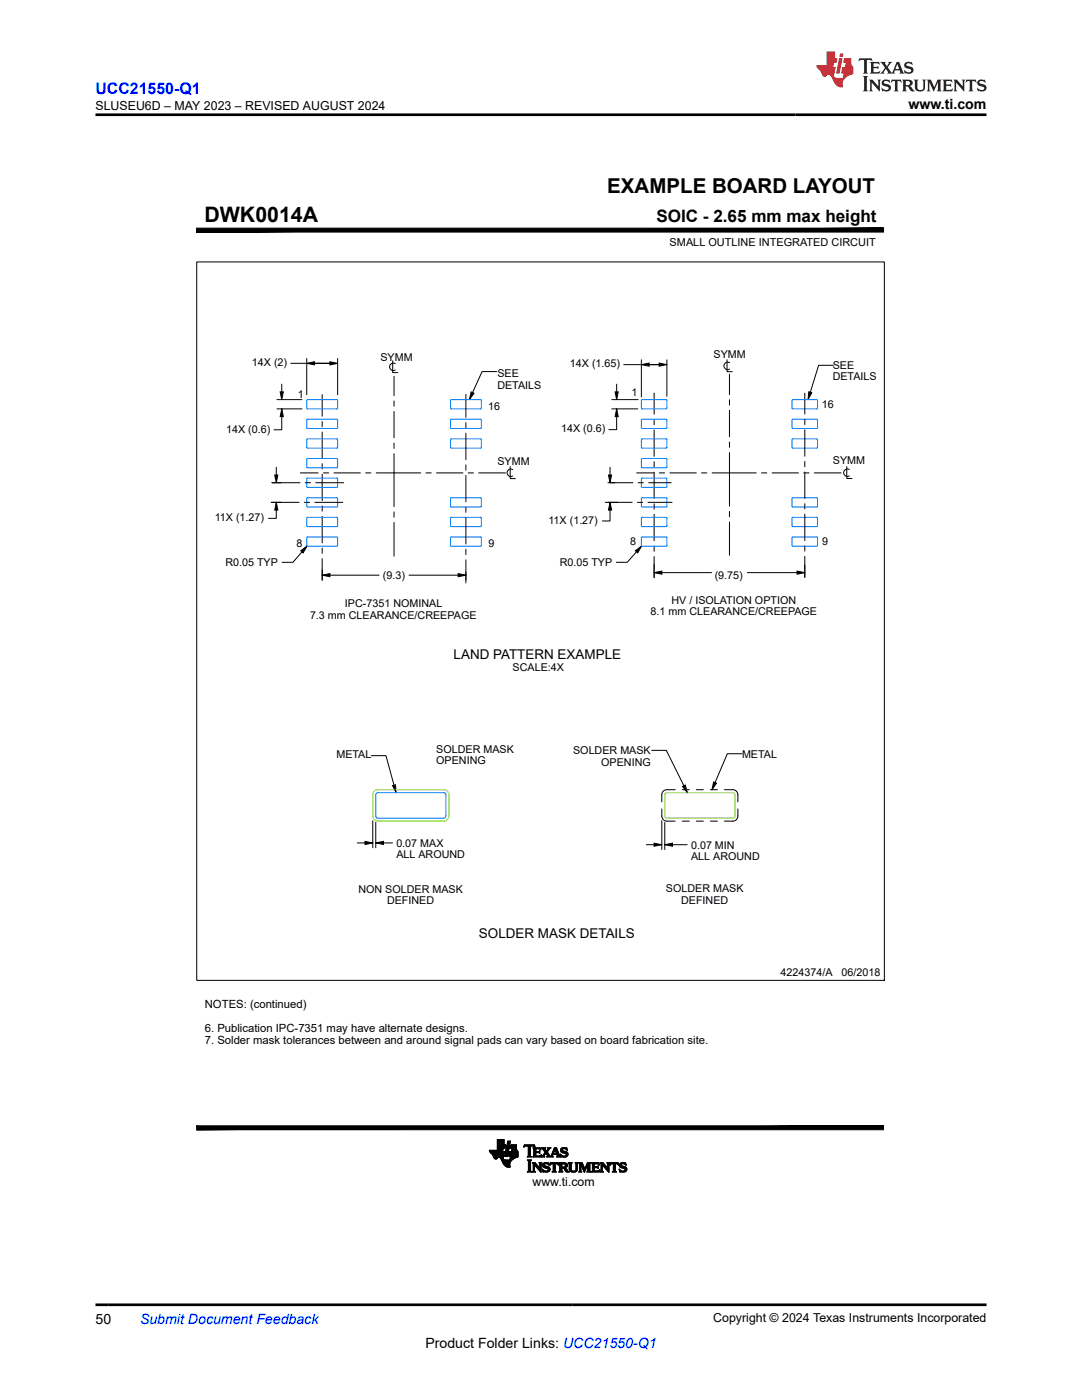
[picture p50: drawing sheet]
<svg xmlns="http://www.w3.org/2000/svg" width="216mm" height="279mm" viewBox="0 0 216 279" stroke-linecap="round" stroke-linejoin="round" font-family="sans-serif">
<defs><g id="words">
<text font-size="4.3" x="40.8" y="44.4">DWK0014A</text>
<text font-size="4.1" x="121.2" y="38.5">EXAMPLE BOARD LAYOUT</text>
<text font-size="3.4" x="131" y="44.4">SOIC - 2.65 mm max height</text>
<text font-size="3.2" fill="#00f" x="19" y="18.7">UCC21550-Q1</text>
<g font-size="2.8">
<text x="181.3" y="21.8">www.ti.com</text>
<text x="19" y="264.2">50</text>
<text x="84.9" y="269">Product Folder Links: UCC21550-Q1</text>
</g>
<text font-size="2.8" fill="#00f" x="27.9" y="264.2">Submit Document Feedback</text>
<g font-size="2.7">
<text x="90.5" y="131.4">LAND PATTERN EXAMPLE</text>
<text x="95.6" y="187.2">SOLDER MASK DETAILS</text>
</g>
<g font-size="2.5">
<text x="19.1" y="21.9">SLUSEU6D – MAY 2023 – REVISED AUGUST 2024</text>
<text x="106.3" y="236.6">www.ti.com</text>
<text x="142.3" y="263.9">Copyright © 2024 Texas Instruments Incorporated</text>
</g>
<g font-size="2.3">
<text x="40.9" y="201.1">NOTES: (continued)</text>
<text x="40.9" y="206">6. Publication IPC-7351 may have alternate designs.</text>
<text x="40.9" y="208.4">7. Solder mask tolerances between and around signal pads can vary based on board fabrication site.</text>
</g>
<text font-size="2.2" x="133.6" y="49">SMALL OUTLINE INTEGRATED CIRCUIT</text>
<g font-size="2.1">
<text x="142.4" y="71.4">SYMM</text>
<text x="50.3" y="73.1">14X (2)</text>
<text x="75.9" y="72.1">SYMM</text>
<text x="99.2" y="75.3">SEE</text>
<text x="99.2" y="77.6">DETAILS</text>
<text x="113.7" y="73.3">14X (1.65)</text>
<text x="166.2" y="73.6">SEE</text>
<text x="166.2" y="75.9">DETAILS</text>
<text x="59.4" y="79.4">1</text>
<text x="97.4" y="81.9">16</text>
<text x="126" y="79">1</text>
<text x="164" y="81.5">16</text>
<text x="45.1" y="86.3">14X (0.6)</text>
<text x="112" y="86.3">14X (0.6)</text>
<text x="99.2" y="92.8">SYMM</text>
<text x="166.2" y="92.6">SYMM</text>
<text x="42.8" y="104">11X (1.27)</text>
<text x="109.4" y="104.5">11X (1.27)</text>
<text x="45" y="113">R0.05 TYP</text>
<text x="59.2" y="109.2">8</text>
<text x="97.5" y="109.1">9</text>
<text x="111.7" y="113">R0.05 TYP</text>
<text x="125.7" y="108.8">8</text>
<text x="164.1" y="108.7">9</text>
<text x="76.4" y="115.6">(9.3)</text>
<text x="142.6" y="115.5">(9.75)</text>
<text x="61.9" y="123.4">7.3 mm CLEARANCE/CREEPAGE</text>
<text x="68.8" y="121.1">IPC-7351 NOMINAL</text>
<text x="129.8" y="122.8">8.1 mm CLEARANCE/CREEPAGE</text>
<text x="134" y="120.5">HV / ISOLATION OPTION</text>
<text x="102.3" y="133.8">SCALE:4X</text>
<text x="67.1" y="151.3">METAL</text>
<text x="87" y="152.5">OPENING</text>
<text x="87" y="150.2">SOLDER MASK</text>
<text x="114.4" y="150.5">SOLDER MASK</text>
<text x="120" y="152.8">OPENING</text>
<text x="148.1" y="151.2">METAL</text>
<text x="79.1" y="171.3">ALL AROUND</text>
<text x="79.1" y="169">0.07 MAX</text>
<text x="137.9" y="169.4">0.07 MIN</text>
<text x="137.9" y="171.7">ALL AROUND</text>
<text x="71.5" y="178.2">NON SOLDER MASK</text>
<text x="132.9" y="178.1">SOLDER MASK</text>
<text x="77.2" y="180.5">DEFINED</text>
<text x="135.9" y="180.4">DEFINED</text>
<text x="155.7" y="194.9">4224374/A</text>
<text x="167.9" y="194.9">06/2018</text>
</g>
</g></defs>
<g fill="none" stroke="#000" stroke-width=".2">
<path d="M39.2 45.5h137.1l-137.1 .8zM39.2 46.3l137.1-.8v.8zM39.3 52.3h137.2v143.4h-137.2zM139.6 45.9h36.7v.2M176.3 45.7v.2h-137.1M55.3 79.8h4.9M55.9 78.2h.6l-.3 1.6zM56.2 76.7v1.5M61.2 72.5l1.5-.3v.6l-1.5-.3h-3.2M61.2 71.5v7.3M62.7 72.5h3.1h-3.1M64.3 78.8v4.3"/>
<path d="M65.8 72.2l1.6 .3-1.6 .3zM67.4 71.5v7.3M78.4 72v2.4h1M78.6 75.1v3.9M78.9 72.6a.76 .76 0 0 0-1.2 .6 .76 .76 0 0 0 1.2 .7M93 78.7v4.6M93.7 79.8l.3-1.6 .6 .3-.9 1.3M99.1 74.2h-2.9l-1.9 4.1M122.1 79.8h5.2M122.7 78.2h.7l-.4 1.6zM123 76.7v1.5M124.5 72.8h3.5"/>
<path d="M128 72.8l1.5-.3v.6zM128 71.8v7.4M129.5 72.8h2h-2M130.5 78.4v4.3M131.5 72.5l1.6 .3-1.6 .3zM133.1 71.8v7.3M145.1 71.8v2.4h1M145.6 74.7v4M145.6 79.8v1M145.6 72.4a.76 .76 0 0 0-1.2 .6 .76 .76 0 0 0 1.2 .7M160.6 78.5v4.1M161.4 78.2l.6 .2-.8 1.4z"/>
<path d="M166.3 72.9h-3l-1.6 5.4M54.3 96.3h5.5M54.8 94.8h.6l-.3 1.5zM55.1 93.3v1.5M55.3 81.6h4.9M56.2 81.6v4.2h-1.5M56.2 81.6l.3 1.5h-.6zM59.9 94.4h3.6M60.9 96.3h1.1M63 96.3h5.6M64.3 84.1v1.1M64.3 86.2v5.3"/>
<path d="M64.3 92.5v1.1M64.3 94.7v5.2M64.5 94.4h1.1M66.6 94.4h5.3M73 94.4h1M75.1 94.4h8.8M78.6 80v1.1M78.6 82.1v5.3M78.6 88.4v1.1M78.6 90.5v10.6M85 94.4h1.1M87.1 94.4h5.3"/>
<path d="M93 84.4v1M93 86.5v5.2M93 92.8v1M93 94.9v5.2M93.4 94.4h1.1M95.5 94.4h5.4M101.8 93.1v2.4h1M102.3 93.7a.76 .76 0 0 0-1.1 .7 .76 .76 0 0 0 1.1 .6M121.3 96.3h5M121.4 94.8h.6l-.3 1.5zM121.7 93.3v1.5M122.1 81.6h5.2"/>
<path d="M123 81.6v4.1h-1.5M123 81.6l.4 1.5h-.7zM127.1 94.4h3.4M127.3 96.3h1.1M129.4 96.3h4.5M130.5 83.7v1.1M130.5 85.8v5.3M130.5 92.1v1.1M130.5 94.2v5.3M131.6 94.4h1M133.7 94.4h5.2M140 94.4h1"/>
<path d="M142.1 94.4h8.8M145.6 81.9v5.3M145.6 88.2v1.1M145.6 90.3v10.7M152 94.4h1M154.1 94.4h5.2M160.4 94.4h1M160.6 83.7v1M160.6 85.8v5.2M160.6 92.1v1M160.6 94.2v5.3M162.5 94.4h5.3"/>
<path d="M169 93.1v2.4h1M169.5 93.7a.76 .76 0 0 0-1.2 .6 .76 .76 0 0 0 1.2 .7M54.1 100.3h5.6M55.1 100.3v3.2h-1.5M55.1 100.3l.3 1.5h-.6zM60 109.9l1.3-.9-.8 1.3zM60.7 100.3h1.1M61.3 109l-2.9 3.2h-2.1M62.8 100.3h5.6M64.3 114.8l1.5-.3v.6zM64.3 101v1M64.3 103.1v5.2"/>
<path d="M64.3 109.4v1M64.3 111.5v4.3M64.3 114.8h11.3M78.6 102.2v1M78.6 104.3v6.7M81.6 114.8h11.4M91.4 114.5l1.6 .3-1.6 .3zM93 101.2v1.1M93 103.3v5.3M93 109.6v1.1M93 111.7v4.6M120.8 100.3h5.3"/>
<path d="M121.7 100.3v3.7h-1.5M121.7 100.3l.3 1.5h-.6zM126.8 109.9l1.2-.9-.8 1.3zM127.2 100.3h1M128 109l-2.8 3.2h-2.2M129.3 100.3h4.8M130.5 114.3l1.6-.3v.6zM130.5 100.6v1M130.5 102.7v5.2M130.5 109v1M130.5 111.1v4.2M130.5 114.3h11.5"/>
<path d="M145.6 102.1v1M145.6 104.2v6.6M149.1 114.3h11.5M159 114l1.6 .3-1.6 .3zM160.6 100.5v1.1M160.6 102.6v5.3M160.6 108.9v1.1M160.6 111v4.2M74.1 150.8h2.9l1.6 5.9M78.3 156.8l.6-.2 .1 1.6zM130 149.7h3l3.5 7.1M134.7 157.6h-1.6a1.03 1.03 0 0 0-1 1v1.4"/>
<path d="M136.1 157.6h1.4M136.2 156.9l.5-.2 .4 1.5zM138.9 157.6h1.4M141.7 157.6h1.5M142.4 156.1l.6 .2-.9 1.3zM144.6 157.6h1.6a1.02 1.02 0 0 1 1 1v1.4M148.1 150.4h-3l-2.4 5.8M71.3 168.2h3.1M72.8 167.9l1.6 .3-1.6 .3zM74.4 163.8v5.4M75 168.2l1.5-.3v.6zM75 164.1v5.1"/>
<path d="M75 168.2h3.3M129 168.6h3.1M130.5 168.3l1.6 .3-1.6 .3zM132.1 161.4v1.5a1.02 1.02 0 0 0 1 1h1.6M132.1 163.8v5.7M132.6 168.6l1.6-.3v.6zM132.6 164.1v5.4M132.6 168.6h4.5M136.1 163.9h1.4M138.9 163.9h1.4M141.8 163.9h1.4M147.2 161.4v1.5a1.02 1.02 0 0 1-1 1h-1.6"/>
<path d="M39.2 224.7h137.1l-137.1 .8zM39.2 225.5l137.1-.8v.8zM97.7 229.6h2.6M97.7 229.7h2.6M97.7 229.8h2.6M97.7 229.8h3M97.8 229.9h2.8M97.8 230h2.8M97.9 230h2.7M97.9 230.1h2.7M98 230.2h2.6M98.1 230.3h2.5"/>
<path d="M98.2 230.3h2.4M98.2 230.4h2.3M98.3 230.5h2.2M98.4 230.6h2.1M98.4 230.7h2.1M98.4 230.8h2.1M98.5 230.8h2M98.5 230.9h1.9M98.5 230.9l1.9 .1v.3l.3 .2h1.5M98.5 231h.9M98.6 231.1h.7M98.7 231.2h.5"/>
<path d="M98.7 231.3h.5M98.8 231.3h.3M99.2 229.2h1.6l.1-.7h-.3v-1.1h-1.4v2.2h-1.5l1 1.6 .3 .1 .4-.3h.3l.6 .9a1.17 1.17 0 0 0 1.5 1v-.8l.5-.7M99.2 229.5h1.1M99.2 229.4h1.2M99.2 229.3h1.2M99.2 229.2h1.2M99.2 229.1h1.6M99.2 229h1.6M99.2 228.9h1.6M99.2 228.8h1.7M99.2 228.7h1.7"/>
<path d="M99.2 228.6h1.7M99.2 228.5h1.7M99.2 228.4h1.4M99.2 228.3h1.4M99.2 228.2h1.4M99.2 228.1h1.4M99.2 228h1.4M99.2 227.9h1.4M99.2 227.8h1.4M99.2 227.7h1.4M99.2 227.6h1.4M99.2 227.5h1.4"/>
<path d="M99.8 231.1h.6M99.9 231.2h.5M99.9 231.3h.5M100 231.3h.4M100 231.4h.5M100 231.4h.6M100.1 231.5h.8M100.1 231.6h2M100.1 231.6h1.9M100.1 231.7h1.9M100.2 231.7h1.7M100.2 231.8h1.7"/>
<path d="M100.2 231.9h1.7M100.3 231.9h1.5M100.3 232h1.5M100.4 232.1h1.3M100.4 232.2h1.3M100.4 229.2l-.1 .6h.4l-.2 1M100.5 232.3h1.2M100.5 230.8l-.1 .2h-.7M100.5 232.4h1.2M100.6 232.5h1.1M100.7 232.6h1M100.7 230.8h.6"/>
<path d="M100.7 230.7h.6M100.7 230.6h.6M100.8 230.6h.5M100.8 232.7h.9M100.8 230.5h.5M100.8 230.4h.5M100.8 230.3h.5M100.8 230.3h.6M100.8 230.2h.6M100.8 232.7h1M100.8 230.1h.6M100.9 230h.5"/>
<path d="M100.9 229.9h.5M100.9 229.8h.5M100.9 232.8h.9M100.9 229.7h.6M100.9 229.6h.6M101 229.5h.5M101 229.4h.5M101 229.3h.5M101 232.8h.8M101 229.2h.6M101 229.1h.6M101.1 229h.5"/>
<path d="M101.1 228.9h.5M101.1 228.8h.5M101.1 228.7h.6M101.1 228.6h.6M101.1 232.9h.7M101.2 228.6h.5M101.2 228.5h.5M101.2 228.2h.6M101.2 228.1h.6M101.2 230.8h-.5l.5-2.3h.5l-.5 2.3M101.3 228h.5M101.3 227.9h.5"/>
<path d="M101.3 227.8h.5M101.3 227.7h.6l-.1 .5h-.6zM101.5 233h.1M101.5 230.7h1.9M101.5 230.6h1.9M101.5 230.8h1.9M101.5 230.5h1.9M101.5 230.5v.3h.4M101.6 230.4h1.8M101.6 230.3h1.8M101.6 230.2h1.8M101.6 230.1h1.8"/>
<path d="M101.6 230h1.8M101.7 229.9h1.7M101.7 229.8h1.7M101.7 231.4h.5M101.8 231.4h.5M101.8 231.3h.6M101.8 231.3h.7M101.8 231.2h.8M101.8 231.1h.9M101.8 229.1h1.3M101.8 231.1h1.1M101.8 229h1.3"/>
<path d="M101.8 231h1.2M101.8 230.9h1.4M101.8 228.9h1.3M101.9 230.9h1.5M101.9 228.9h1.2M101.9 230.8h1.5M101.9 230.8l-.2 .7M101.9 228.8h1.2M101.9 228.7h1.2M101.9 228.6h1.2M101.9 228.5h1.2M101.9 228.5h1.2v.7h-1.3z"/>
<path d="M102.1 229.8h1.3M102.1 229.7h1.2M102.1 229.7h1.1M102.1 229.6h1.1M102.1 229.5h1M102.2 229.4h.9M102.2 229.3h.9M102.2 229.2h.9M102.2 229.2l-.1 .6h-.4l-.2 .7M103 229.2l.4 .6v1.1l-1.1 .5M104.5 228.9h.1M104.5 228.8h.2"/>
<path d="M104.6 228.7h2.1M104.6 228.6h2.1M104.6 228.5h2M105.2 231.5h.9M105.2 230.9h.8M105.2 231.5l.2 .2v1.9M105.2 233.8h.9M105.2 233.9h.9M105.3 231.5h.7M105.4 230.8h.5M105.4 233.8h.5M105.4 228.8h.5"/>
<path d="M105.4 231.6h.5M105.4 230.7h.5M105.4 228.9l-.1-.2h-.4l-.4 .2 .1-.4h2l.1 .4M105.4 230.6l-.2 .3M105.4 230.6h.5M105.4 230.5h.5M105.4 230.4h.5M105.4 230.3h.5M105.4 230.2h.5M105.4 230.1h.5M105.4 230h.5M105.4 229.9h.5"/>
<path d="M105.4 229.8h.5M105.4 229.7h.5M105.4 229.6h.5M105.4 229.5h.5M105.4 229.4h.5M105.4 229.3h.5M105.4 229.2h.5M105.4 229.1h.5M105.4 229h.5M105.4 228.9h.5M105.4 228.9v1.7M105.4 233.7h.5"/>
<path d="M105.4 231.7h.5M105.4 233.6l-.2 .3M105.4 233.6h.5M105.4 233.5h.5M105.4 233.4h.5M105.4 233.3h.5M105.4 233.2h.5M105.4 233.1h.5M105.4 233h.5M105.4 232.9h.5M105.4 232.8h.5M105.4 232.7h.5"/>
<path d="M105.4 232.6h.5M105.4 232.5h.5M105.4 232.4h.5M105.4 232.3h.5M105.4 232.2h.5M105.4 232.1h.5M105.4 232h.5M105.4 231.9h.5M105.4 231.8h.5M105.9 230.6l.1 .3M105.9 228.9v-.2h.5l.3 .2M105.9 228.9v1.7"/>
<path d="M105.9 233.6l.2 .2M106.1 231.5l-.2 .2v1.9M106.2 233.8h.6M106.2 233.9h.6M106.3 232.1h.6M106.3 230.9h1.6M106.4 233.8h.3M106.4 232.2h.5M106.4 233.7h.3M106.4 229.1h1.4M106.4 233.6h.3M106.4 232.3h.6"/>
<path d="M106.4 233.6l-.2 .2M106.4 233.5h.3M106.4 233.4h.3M106.4 233.3h.3M106.4 233.2h.3M106.4 233.1h.3M106.4 233h.3M106.4 232.9h.3M106.4 232.8h.3M106.4 232.7h.3M106.4 232.6h.3M106.4 232.5h.8"/>
<path d="M106.4 232.4h.7M106.5 230.8h1.4M106.5 229.2h1.4M106.5 230.7h.5M106.5 229.4l-.2-.4h1.5l.1 .5-.5-.2-.5 .1M106.5 230.6l-.2 .3M106.5 229.8h1l.2-.1v.5l-.2-.1-.6-.1 .1 .7h.7l.3-.2-.1 .4h-1.6M106.5 230.6h.4M106.5 230.5h.4M106.5 230.4h.4M106.5 230.3h.4M106.5 230.2h.4"/>
<path d="M106.5 230.1h.4M106.5 230h1.2M106.5 229.9h1.2M106.5 229.7h.4M106.5 229.6h.4M106.5 229.5h.4M106.5 229.4h.4M106.5 229.3h.4M106.5 229.4v1.2M106.5 228.8h.2M106.7 233.6l.1 .2M106.7 228.9h.1"/>
<path d="M106.7 232.6h.5M106.8 232l.9 1.1v-.8M106.8 232.1l-.6-.1 .2 .3v1.3M106.8 232.7h.5M106.9 232.8h.5M106.9 229.4v.4M106.9 232.8h.6M107 232.9h.5M107.1 233h.5M107.2 233.1h.8M107.2 233.2h.8M107.3 233.3h.7"/>
<path d="M107.4 233.4h.6M107.5 233.4h.5M107.5 229.8h.2M107.5 233.5h.5M107.6 232.1h.5M107.6 230.1h.1M107.6 230.7h.4M107.6 229.7h.1M107.6 233.6h.4M107.6 230.2h.1M107.6 229.3h.3M107.7 232.1h.4"/>
<path d="M107.7 233.7h.3M107.7 232.2h.3M107.7 233h.3M107.7 232.9h.3M107.7 232.8h.3M107.7 232.7h.3M107.7 232.6h.3M107.7 232.5h.3M107.7 232.4h.3M107.7 232.3h.3M107.7 232.4l-.2-.4h.6l-.1 .3v1.6l-1.3-1.4v1.1M107.8 233.8h.2"/>
<path d="M107.8 229.4h.1M107.8 230.6h.2M107.9 233.9h.1M107.9 229.5h.1M107.9 230.5h.1M108 230.9h.7M108.1 229.1h.7M108.2 230.8h.4M108.2 233.4h.1M108.2 229.2h.6M108.2 233.4h.2M108.2 233.5h.3"/>
<path d="M108.2 232.6h.4M108.3 232.5h.3M108.3 232.7h.4M108.3 230.7h.3M108.3 233.6h.3M108.3 232.4h.3M108.3 232.8h.8M108.3 229.3h.5M108.3 233.7h.6M108.3 229.3l.5 .7M108.3 232.3h.4M108.3 233.8h1.2"/>
<path d="M108.3 232.8h1.1M108.3 233.9h.2M108.3 229.4h.5M108.4 232.2h1.1M108.4 230.5h.3M108.4 232.9h1.2M108.4 229.5h.5M108.5 232.1h1M108.5 230.4h.2M108.5 229.6h.4M108.5 230.3h.3M108.5 229.6h.5"/>
<path d="M108.5 233h1.1M108.6 230.2h.2M108.6 229.7h.7M108.6 230.6l.1 .3M108.6 230.6l.3-.4 .4 .5-.2 .2M108.6 230.6l-.6 .3M108.6 233.9h.8M108.6 232.1h.6M108.6 230.2h.8M108.7 229.8h.6M108.7 230.1h.6M108.7 229.9h.5"/>
<path d="M108.8 230h.5M108.8 230l-.5 .6M108.8 233.1h.9M109 230.2h.4M109 230.3h.5M109.1 233.7h.5M109.1 230.4h.5M109.1 230.9h1.3M109.1 229.6h.3M109.2 230.5h.4M109.2 233.2h.5M109.2 229.6h.3"/>
<path d="M109.2 229.9l.5 .7h-.5M109.3 229.5h.2M109.3 232.3h.3M109.3 230.7h.4M109.3 230.8h.5M109.3 233.6h.4M109.3 229.4h.3M109.3 233.3h.4M109.3 229.1h.6M109.4 229.3l-.3 .4-.3-.5 .1-.2h-.9l.3 .3M109.4 229.3l-.1-.3h.6l-.7 .9M109.4 233.5h.3"/>
<path d="M109.4 229.3h.2M109.4 233.4h.3M109.4 229.2h.3M109.4 232.4h.2M109.5 232.5h.1M109.6 232.6l-.6-.3-.4 .1 .1 .2 .9 .3 .1 .5M109.6 232.5l-.1-.4h-1l-.2 .3v.4l1 .4 .1 .3-.2 .2h-.3l-.7-.3M109.6 232.5v.1M109.7 232.5h.1M109.7 232.4h.2M109.8 233.3l-.3 .5-.5 .1h-.6l-.2-.5M109.8 232.3h.2"/>
<path d="M109.8 232.2h1.6M109.8 232.1h1.6M109.8 232h1.5l.1 .6-.2-.3h-.4v1.3M109.9 230.8h.3M110 230.7h.2M110 230.6h.3M110 230.5v.1a.15 .15 0 0 1-.1 .2 .15 .15 0 0 1-.2-.2M110 230.5l.6-1.5h.4l.7 1.6M110.1 230.5h.2M110.1 230.4h1.5M110.1 230.3h1.4M110.2 230.2h1.3"/>
<path d="M110.2 233.8h.8M110.2 233.9h.8M110.2 230.2h.2M110.2 230.1h.3M110.3 230h.2M110.3 229.9h.2M110.3 229.8h.3M110.3 233.8h.5M110.4 230.4l-.2 .3 .2 .2M110.4 229.7h.2M110.4 233.7h.4M110.4 232.3h.4"/>
<path d="M110.4 229.6h.2M110.4 233.6l-.2 .3M110.4 233.6h.4M110.4 233.5h.4M110.4 233.4h.4M110.4 233.3h.4M110.4 233.2h.4M110.4 233.1h.4M110.4 233h.4M110.4 232.9h.4M110.4 232.8h.4M110.4 232.7h.4"/>
<path d="M110.4 232.6h.4M110.4 232.5h.4M110.4 232.4v1.2M110.4 229.6h.3M110.5 229.5h.2M110.5 229.4h.7M110.5 229.3h.6M110.6 229.2h.5M110.6 229.1h.5M110.7 229.4l.3 .8h-.6zM110.8 229.5h.4M110.8 233.6l.2 .2"/>
<path d="M110.8 232.4l-.7-.1-.4 .2M110.8 229.6h.4M110.8 229.6h.5M110.9 229.7h.4M110.9 229.8h.4M110.9 229.9h.5M111 230h.4M111 230.1h.4M111 230.2h.5M111.1 230.9h.8M111.1 230.4l.1 .2M111.2 230.5h.4"/>
<path d="M111.2 230.6h.4M111.2 230.6l-.1 .3M111.2 232.3h.2M111.2 230.8h.5M111.2 230.7h.5M111.3 232.4h.2M111.3 232.1h-1.4l-.2 .4M111.4 232.5h.1M111.5 233.8h.8M111.5 233.9h.8M111.6 232.1h1.4M111.6 230.6l.3 .3"/>
<path d="M111.7 233.8h.5M111.7 232.2h1.4M111.7 233.7h.4M111.7 233.6l-.2 .3M111.7 233.2h.7l.6 .7h.6M111.7 233.6h.4M111.7 233.5h.4M111.7 233.4h.4M111.7 233.3h.4M111.7 233.1h1.1M111.7 233h1.2M111.7 232.9h1.4"/>
<path d="M111.7 232.8h.4M111.7 232.7h.4M111.7 232.6h.4M111.7 232.5h.4M111.7 232.4h.4M111.7 232.3h.4M111.8 230.4h.1M111.8 230.3h.1M111.8 230.5h.2M111.8 229.6h.4M111.9 229.6h.4M111.9 229.5h.3"/>
<path d="M111.9 230.6h.3M111.9 229.7h.7M111.9 229.4h.3M111.9 230.7h.5M111.9 229.8h1M111.9 230.8h1.3M111.9 229.3h.4M111.9 230.9h.2M112 229.9h1.1M112 229.2h1.1M112.1 230h1.1M112.1 229.1h1"/>
<path d="M112.1 233.6l.2 .2M112.1 232.4l.1-.1 .6 .1v.4l-.4 .1M112.1 232.4v.5M112.1 233.1v.5M112.2 230.9h.8M112.3 230.1h1M112.3 229h.4M112.5 230.9h.2M112.5 232l.5 .1 .2 .3-.1 .5-.4 .2M112.5 233.2h.5M112.6 233.3h.4M112.6 233.4h.5"/>
<path d="M112.7 233.4h.5M112.7 230.2h.6M112.7 232.3h.5M112.7 230.2l-.7-.3-.1-.5 .4-.3 .8-.1 .1 .6-.6-.3h-.3l-.1 .2 .1 .1 .9 .4 .1 .4-.1 .3-.4 .2h-.8l-.2-.6M112.7 230.2l.3 .2-.3 .3-.5-.1-.4-.3M112.7 232.8h.5M112.7 233.5h.5M112.7 232.1l-1.2-.1 .2 .3v1.3M112.7 233.1l.9 .7-.6 .1M112.7 233.1h.1M112.8 233.6h.5M112.8 232.4h.4"/>
<path d="M112.8 232.8h.4M112.8 230.7h.4M112.8 232.7h.4M112.8 232.5h.4M112.8 229.3h.3M112.8 232.6h.4M112.8 233.7h.5M112.9 233.8h.5M112.9 230.2h.4M112.9 230.6h.4M113 230.3h.3M113 230.5h.3"/>
<path d="M113 229.4h.2M113 230.4h.3M113.1 229.5h.1M113.5 232.1h.6M113.6 232.2h.4M113.6 233.3h.4M113.6 233.2h.4M113.6 233.1h.4M113.6 233h.4M113.6 232.9h.4M113.6 232.8h.4M113.6 232.7h.4"/>
<path d="M113.6 232.6h.4M113.6 232.5h.4M113.6 232.4h.4M113.6 232.3h.4M113.6 233.4h.4M113.6 233.5h.4M113.7 233.6h.4M113.7 233.7h.6M113.8 233.8h1.2M114 233.3l.1 .3 .4 .1a.37 .37 0 0 0 .4-.4M114 233.3v-1l.2-.3h-.8l.2 .3v1.2l.2 .3 1 .1 .3-.2 .1-.4M114 233.9h.9"/>
<path d="M114.6 233.7h.5M114.8 232.1h.6M114.8 233.6h.3M114.9 232.1h.4M114.9 233.5h.3M114.9 233.4h.3M114.9 232.2h.3M114.9 232.3h.3M114.9 233.3v-1l-.1-.3h.6l-.2 .3v1M114.9 233.3h.3M114.9 233.2h.3M114.9 233.1h.3"/>
<path d="M114.9 233h.3M114.9 232.9h.3M114.9 232.8h.3M114.9 232.7h.3M114.9 232.6h.3M114.9 232.5h.3M114.9 232.4h.3M115.5 233.8h.6M115.5 233.9h.6M115.6 232.1h.6M115.6 233.8h.4M115.7 232.2h.5"/>
<path d="M115.7 233.7h.2M115.7 233.6l-.2 .3M115.7 233.6h.2M115.7 233.5h.2M115.7 233.4h.2M115.7 233.3h.2M115.7 233.2h.2M115.7 233.1h.2M115.7 233h.2M115.7 232.9h.2M115.7 232.8h.2M115.7 232.7h.2"/>
<path d="M115.7 232.6h.2M115.7 232.5h.7M115.7 232.4h.6M115.7 232.3h.6M115.9 233.6l.2 .2M115.9 233.6v-1.2l.7 1.5 .7-1.5v1.2M116 232.6h.4M116 232.7h.4M116 232.8h.5M116.1 232.8h.4M116.1 232.9h.5M116.2 233h.4"/>
<path d="M116.2 233.1h.4M116.2 233.2h.5M116.3 233.3h.6M116.3 233.4h.6M116.4 233.4h.4M116.4 233.5h.4M116.4 233.6h.4M116.5 233.7h.2M116.5 233.8h.2M116.5 233.9h.2M116.7 233.2h.3M116.8 233.1h.2"/>
<path d="M116.8 233h.2M116.8 232.9h.3M116.9 232.8h.2M117 232.7h.2M117 232.6h.2M117 232.5h.7M117.1 232.4h.6M117.1 232.3h.6M117.1 233.8h.8M117.1 233.9h.8M117.1 232.2h.6M117.2 232.1h.6"/>
<path d="M117.2 232.1h.7M117.2 233.8h.5M117.3 233.7h.4M117.3 233.6l-.2 .2M117.3 233.6h.4M117.3 233.5h.4M117.3 233.4h.4M117.3 233.3h.4M117.3 233.2h.4M117.3 233.1h.4M117.3 233h.4M117.3 232.9h.4"/>
<path d="M117.3 232.8h.4M117.3 232.7h.4M117.3 232.6h.4M117.7 233.6l.2 .2M117.7 233.6v-1.3l.2-.3h-.7l-.5 1.3-.5-1.3h-.7l.2 .3v1.3M118 233.9h1.6M118.1 232.1h1.4M118.2 233.8h1.4M118.2 232.2h1.4M118.2 233.7h1.4M118.2 232.3h.4M118.2 233.6l-.2 .3"/>
<path d="M118.2 233.6h.4M118.2 233.5h.4M118.2 233.4h.4M118.2 233.3h.4M118.2 233.2h.4M118.2 233.1h.4M118.2 233h1.2M118.2 232.9h1.2M118.2 232.8h1.2M118.2 232.8h.4M118.2 232.7h.4M118.2 232.6h.4"/>
<path d="M118.2 232.5h.4M118.2 232.4h.4M119.3 233.1h.1M119.3 232.8h.1M119.3 233.2h.1M119.4 232.3h.2M119.5 233.6h.2M119.5 232.4h.1M119.6 232.5h.1M119.6 232.5l-.1-.4-1.5-.1 .2 .3v1.3M119.6 232.5l-.4-.2h-.6v.5h.6l.2-.1v.5l-.2-.1-.6-.1v.6l.2 .1M119.6 233.5h.1"/>
<path d="M119.7 233.4l-.5 .3M119.7 233.4l-.2 .5-1.5-.1M119.7 233.4h.1M119.8 233.8h.6M119.8 233.9h.6M119.9 232.1h.5M119.9 233.8h.4M119.9 232.2h.6M119.9 233.7h.3M119.9 233.6h.3M119.9 232.3h.7M120 233.6l-.2 .2"/>
<path d="M120 233.5h.2M120 233.4h.2M120 233.3h.2M120 233.2h.2M120 233.1h.2M120 233h.2M120 232.9h.2M120 232.8h.2M120 232.7h.2M120 232.6h.2M120 232.5h.7M120 232.4h.6"/>
<path d="M120.2 233.6l.2 .2M120.2 232.5v1.1M120.3 232.6h.5M120.3 232.7h.6M120.4 232.8h.5M120.5 232.8h.5M120.6 232.9h.5M120.6 233h.6M120.7 233.1h.8M120.8 233.2h.7M120.9 233.3h.6M120.9 233.4h.6"/>
<path d="M121 233.4h.5M121.1 232.1l.6-.1-.2 .3v1.6l-1.3-1.4M121.1 233.5h.4M121.1 232.1l.2 .2v.8l-1-1-.5-.1 .1 .3 .1 1.3M121.1 232.1h.6M121.2 233.6h.3M121.2 232.1h.4M121.2 233.7h.3M121.3 232.2h.2M121.3 233h.2M121.3 232.9h.2M121.3 232.8h.2"/>
<path d="M121.3 232.7h.2M121.3 232.6h.2M121.3 232.5h.2M121.3 232.4h.2M121.3 232.3h.2M121.3 233.8h.2M121.4 233.9h.1M121.7 232.5h.1M121.7 232.4h.2M121.8 232.3h.2M121.8 232.2h1.6M121.8 232.1h1.6"/>
<path d="M121.8 232h1.5l.1 .6-.2-.3h-.4v1.3M122.2 233.8h.8M122.2 233.9h.8M122.3 233.8h.5M122.4 233.7h.4M122.4 232.3h.4M122.4 233.6l-.2 .3M122.4 233.6h.4M122.4 233.5h.4M122.4 233.4h.4M122.4 233.3h.4M122.4 233.2h.4"/>
<path d="M122.4 233.1h.4M122.4 233h.4M122.4 232.9h.4M122.4 232.8h.4M122.4 232.7h.4M122.4 232.6h.4M122.4 232.5h.4M122.4 232.4h.4M122.4 232.4v1.2M122.4 232.4l-.3-.1-.4 .2M122.8 233.6l.2 .2M123.2 232.3h.2"/>
<path d="M123.3 232.4h.2M123.3 232.1h-1.5l-.1 .4M123.4 232.5h.1M123.5 233.4h.1M123.6 233.4h.1M123.6 233.5h.2M123.6 232.6h.3M123.6 232.5h.3M123.6 232.7h.5M123.6 233.6h.3M123.6 232.4h.3M123.6 232.8h.8"/>
<path d="M123.6 233.7h.6M123.6 232.3h.4M123.7 233.8h1.2M123.7 232.8h1M123.7 233.9h.1M123.7 232.2h1.2M123.7 232.9h1.2M123.8 232.1h1M123.9 233h1.1M124 233.9h.7M124 232.1h.5M124.1 233.1l.6 .2v.3l-.6 .1-.6-.3"/>
<path d="M124.1 233.1h.9M124.4 233.7h.6M124.5 233.2h.6M124.6 232.3h.3M124.6 233.6h.4M124.7 233.3h.4M124.7 233.5h.4M124.7 233.4h.4M124.7 232.4h.2M124.8 232.5h.1M125 232.5l-.6-.2-.5 .1 .1 .2 1 .4 .1 .4h-.4M125 232.5l-.2-.4h-1l-.2 .3v.3l.5 .4"/>
<path d="M125.1 233.3l-.2 .5-.6 .1h-.6l-.2-.5"/>
</g>
<g fill="#000">
<path d="M55.9 78.2h.6l-.3 1.6zM61.2 72.5l1.5-.3v.6zM65.8 72.2l1.6 .3-1.6 .3zM94 78.2l.6 .3-.9 1.3zM122.7 78.2h.7l-.4 1.6zM128 72.8l1.5-.3v.6zM131.5 72.5l1.6 .3-1.6 .3zM161.4 78.2l.6 .2-.8 1.4zM54.8 94.8h.6l-.3 1.5zM56.2 81.6l.3 1.5h-.6zM121.4 94.8h.6l-.3 1.5zM123 81.6l.4 1.5h-.7z"/>
<path d="M55.1 100.3l.3 1.5h-.6zM60 109.9l1.3-.9-.8 1.3zM64.3 114.8l1.5-.3v.6zM91.4 114.5l1.6 .3-1.6 .3zM121.7 100.3l.3 1.5h-.6zM126.8 109.9l1.2-.9-.8 1.3zM130.5 114.3l1.6-.3v.6zM159 114l1.6 .3-1.6 .3zM78.3 156.8l.6-.2 .1 1.6zM136.2 156.9l.5-.2 .4 1.5zM142.4 156.1l.6 .2-.9 1.3zM72.8 167.9l1.6 .3-1.6 .3z"/>
<path d="M75 168.2l1.5-.3v.6zM130.5 168.3l1.6 .3-1.6 .3zM132.6 168.6l1.6-.3v.6zM113.1 229.5l.1 .1z"/>
<path d="M39.2 45.5v.8l137.1-.8zM39.2 46.3l137.1-.8v.8z"/>
<path d="M39.2 224.7v.8l137.1-.8zM39.2 225.5l137.1-.8v.8z"/>
</g>
<g fill="none" stroke="#007fff" stroke-width=".2">
<path d="M61.3 79.8l5.9-.1 .2 .2v1.5l-.2 .2h-5.8l-.2-.2zM89.9 79.8l6-.1 .1 .2v1.5l-.1 .2h-5.9l-.1-.2zM128 79.8l4.9-.1 .2 .2v1.5l-.2 .2h-4.8l-.1-.2zM158.1 79.8l4.9-.1 .1 .2v1.5l-.1 .2h-4.8l-.2-.2zM61.3 95.5l5.9-.1 .2 .2v1.5l-.2 .2h-5.8l-.2-.2zM61.3 99.4l5.9-.1 .2 .2v1.5l-.2 .2h-5.8l-.2-.2zM61.3 83.7h5.9l.2 .1v1.6l-.2 .1h-5.8l-.2-.1zM61.3 87.6h5.9l.2 .1v1.6l-.2 .1h-5.8l-.2-.1zM61.3 91.5h5.9l.2 .2v1.5l-.2 .1h-5.8l-.2-.1zM89.9 99.4l6-.1 .1 .2v1.5l-.1 .2h-5.9l-.1-.2zM89.9 87.6h6l.1 .1v1.6l-.1 .1h-5.9l-.1-.1zM89.9 83.7h6l.1 .1v1.6l-.1 .1h-5.9l-.1-.1z"/>
<path d="M128 95.5l4.9-.1 .2 .2v1.5l-.2 .2h-4.8l-.1-.2zM128 99.4l4.9-.1 .2 .2v1.5l-.2 .2h-4.8l-.1-.2zM128 83.7h4.9l.2 .1v1.6l-.2 .1h-4.8l-.1-.1zM128 87.6h4.9l.2 .1v1.6l-.2 .1h-4.8l-.1-.1zM128 91.5h4.9l.2 .2v1.5l-.2 .1h-4.8l-.1-.1zM158.1 99.4l4.9-.1 .1 .2v1.5l-.1 .2h-4.8l-.2-.2zM158.1 83.7h4.9l.1 .1v1.6l-.1 .1h-4.8l-.2-.1zM158.1 87.6h4.9l.1 .1v1.6l-.1 .1h-4.8l-.2-.1zM61.3 107.2h5.9l.2 .1v1.6l-.2 .1h-5.8l-.2-.1zM61.3 103.3l5.9-.1 .2 .2v1.5l-.2 .2h-5.8l-.2-.2zM89.9 107.2h6l.1 .1v1.6l-.1 .1h-5.9l-.1-.1zM89.9 103.3l6-.1 .1 .2v1.5l-.1 .2h-5.9l-.1-.2z"/>
<path d="M128 103.3l4.9-.1 .2 .2v1.5l-.2 .2h-4.8l-.1-.2zM128 107.2h4.9l.2 .1v1.6l-.2 .1h-4.8l-.1-.1zM158.1 103.3l4.9-.1 .1 .2v1.5l-.1 .2h-4.8l-.2-.2zM158.1 107.2h4.9l.1 .1v1.6l-.1 .1h-4.8l-.2-.1zM75.4 158.2h13.1l.4 .2 .1 .2v4.3l-.2 .3-13.4 .1M75.4 158.2l-.4 .2v.2v4.3l.2 .3 .2 .1"/>
</g>
<path d="M75.4 157.6h13.1a1.02 1.02 0 0 1 1.1 1v4.3a1.01 1.01 0 0 1-1.1 1h-13.1M75.4 157.6a1.02 1.02 0 0 0-1 1v4.3a1.02 1.02 0 0 0 1 1M132.7 158.4l.4-.2 13.3 .1 .2 .3v4.5l-.4 .2-13.3-.1-.2-.3z" fill="none" stroke="#6edd00" stroke-width=".2"/>
<path d="M171.5 11.6l-.2 .6 .5-.2h.6v.1v2.2l-.2 .4h1l-.2-.4v-2.2v-.1h.5l.6 .2-.2-.6zM173.6 12.4l.2 .3v1.6l-.2 .4h1.9l.1-.6a1.08 1.08 0 0 1-1.3 .2v-.7h.6l.4 .2v-.7l-.4 .2h-.6v-.5l.2-.2a1 1 0 0 1 1 .3l-.1-.5zM175.7 12.4l.9 1.1-1 1.2h.9l-.2-.2 .5-.8 .4 .8-.2 .2h1.6l-.2-.2 .2-.5h.9l.1 .5-.1 .2h.9l-.2-.4-.8-1.9h-.5l-.9 2.1-.9-1.1 .9-1h-.8l.2 .2-.4 .6-.4-.6 .2-.2zM179 12.8l.4 1h-.7zM180.7 12.5a.65 .65 0 0 0-.2 .7 .65 .65 0 0 0 .6 .5l.6 .1 .1 .3a.79 .79 0 0 1-.7 .4 .79 .79 0 0 1-.7-.5l.1 .7 .2-.1a.93 .93 0 0 0 1.1 0 .93 .93 0 0 0 .4-.9 1.46 1.46 0 0 0-1.2-.6l-.1-.3a1.09 1.09 0 0 1 1.2 .2l-.2-.6-.1 .1-.5-.2zM172.2 15.2l.2 .4v2.2l-.2 .4h1l-.2-.4v-2.2l.2-.4zM173.4 15.9l.2 .4v1.5l-.2 .4h.8l-.3-.4 .1-1.3 1.6 1.8v-2l.2-.4h-.7l.1 .2 .1 1.1-1.2-1.3zM176.2 16a.65 .65 0 0 0-.2 .8 .65 .65 0 0 0 .6 .4l.6 .2 .1 .2a.79 .79 0 0 1-.7 .4 .79 .79 0 0 1-.7-.5l.1 .7 .2-.1a.93 .93 0 0 0 1.1 .1 .93 .93 0 0 0 .4-1 1.46 1.46 0 0 0-1.2-.5l-.1-.4a1.09 1.09 0 0 1 1.2 .2l-.1-.6-.2 .1-.5-.1zM177.9 15.9l-.1 .6a.63 .63 0 0 1 .8-.3v1.6l-.3 .4h1l-.2-.4v-1.6a.66 .66 0 0 1 .8 .3l-.1-.6zM180 15.9l.2 .4v1.5l-.2 .4h1l-.2-.2-.1-.7h.5l.1 .2a.79 .79 0 0 0 1.2 .6l-1-.9a.61 .61 0 0 0 .6-.6 .61 .61 0 0 0-.5-.7zM180.8 16.2h.1a.47 .47 0 0 1 .5 .1 .47 .47 0 0 1 .1 .5l-.1 .1-.7 .1zM182.3 15.9l.2 .2a2.27 2.27 0 0 0 .4 2 1.04 1.04 0 0 0 1.7-.7v-1.3l.2-.2h-.8l.2 .4v1.1a.6 .6 0 0 1-.6 .6 .6 .6 0 0 1-.6-.6v-1.1l.3-.4zM184.9 15.9l.2 .4v1.5l-.2 .4h.8l-.3-.4v-1.4l.9 1.9 .9-1.9v1.4l-.3 .4h1l-.2-.4v-1.5l.2-.4h-.8l-.7 1.5-.6-1.5zM188.1 15.9l.2 .4v1.5l-.2 .4h1.9l.1-.6a1.09 1.09 0 0 1-1.3 .2v-.7h.6l.4 .2v-.6l-.4 .2h-.6v-.6l.2-.1a1.01 1.01 0 0 1 1 .3l-.1-.6zM190.2 15.9l.3 .4v1.5l-.3 .4h.8l-.2-.4v-1.3l1.6 1.8v-2l.2-.4h-.7l.2 .2v1.1l-1.2-1.3zM192.8 15.9l-.1 .6a.63 .63 0 0 1 .8-.3v1.6l-.3 .4h1l-.2-.4v-1.6a.66 .66 0 0 1 .8 .3l-.1-.6zM195.2 16a.65 .65 0 0 0-.2 .8 .65 .65 0 0 0 .6 .4l.6 .2 .2 .2a.79 .79 0 0 1-.7 .4 .79 .79 0 0 1-.7-.5l.1 .7 .2-.1a.93 .93 0 0 0 1 .1 .93 .93 0 0 0 .5-1 1.46 1.46 0 0 0-1.3-.5v-.4a1.09 1.09 0 0 1 1.2 .2l-.2-.6-.2 .1-.5-.1z" fill="#231f20"/>
<path d="M164.9 10.3v2.7h-2l.1 .4 .8 1a.95 .95 0 0 0 1 .9 .59 .59 0 0 1 .5-.4 .59 .59 0 0 1 .5 .3l.4 .8a1.59 1.59 0 0 0 2.1 1.4 1.61 1.61 0 0 1 1-2.3l1-.3-.1-1.5a1.59 1.59 0 0 1-.3-1.7h-1.5l-.2 .9h.6l-.2 .9h-.5l-.2 .9v.3l.4 .1-.1 .9h-.7a.73 .73 0 0 1-1-.7l.3-1.5h-.5l.1-.9h.5l.2-.9h-.5v-1.3zM167.4 11.6l-.6 3.1h.7l.6-3.1zM167.6 10.7l-.1 .6h.7l.1-.6z" fill="#ed1c24"/>
<path d="M19 22.9h177.8M19 260.4h177.8" fill="none" stroke="#000" stroke-width=".53"/>
<use href="#words"/>
</svg>
